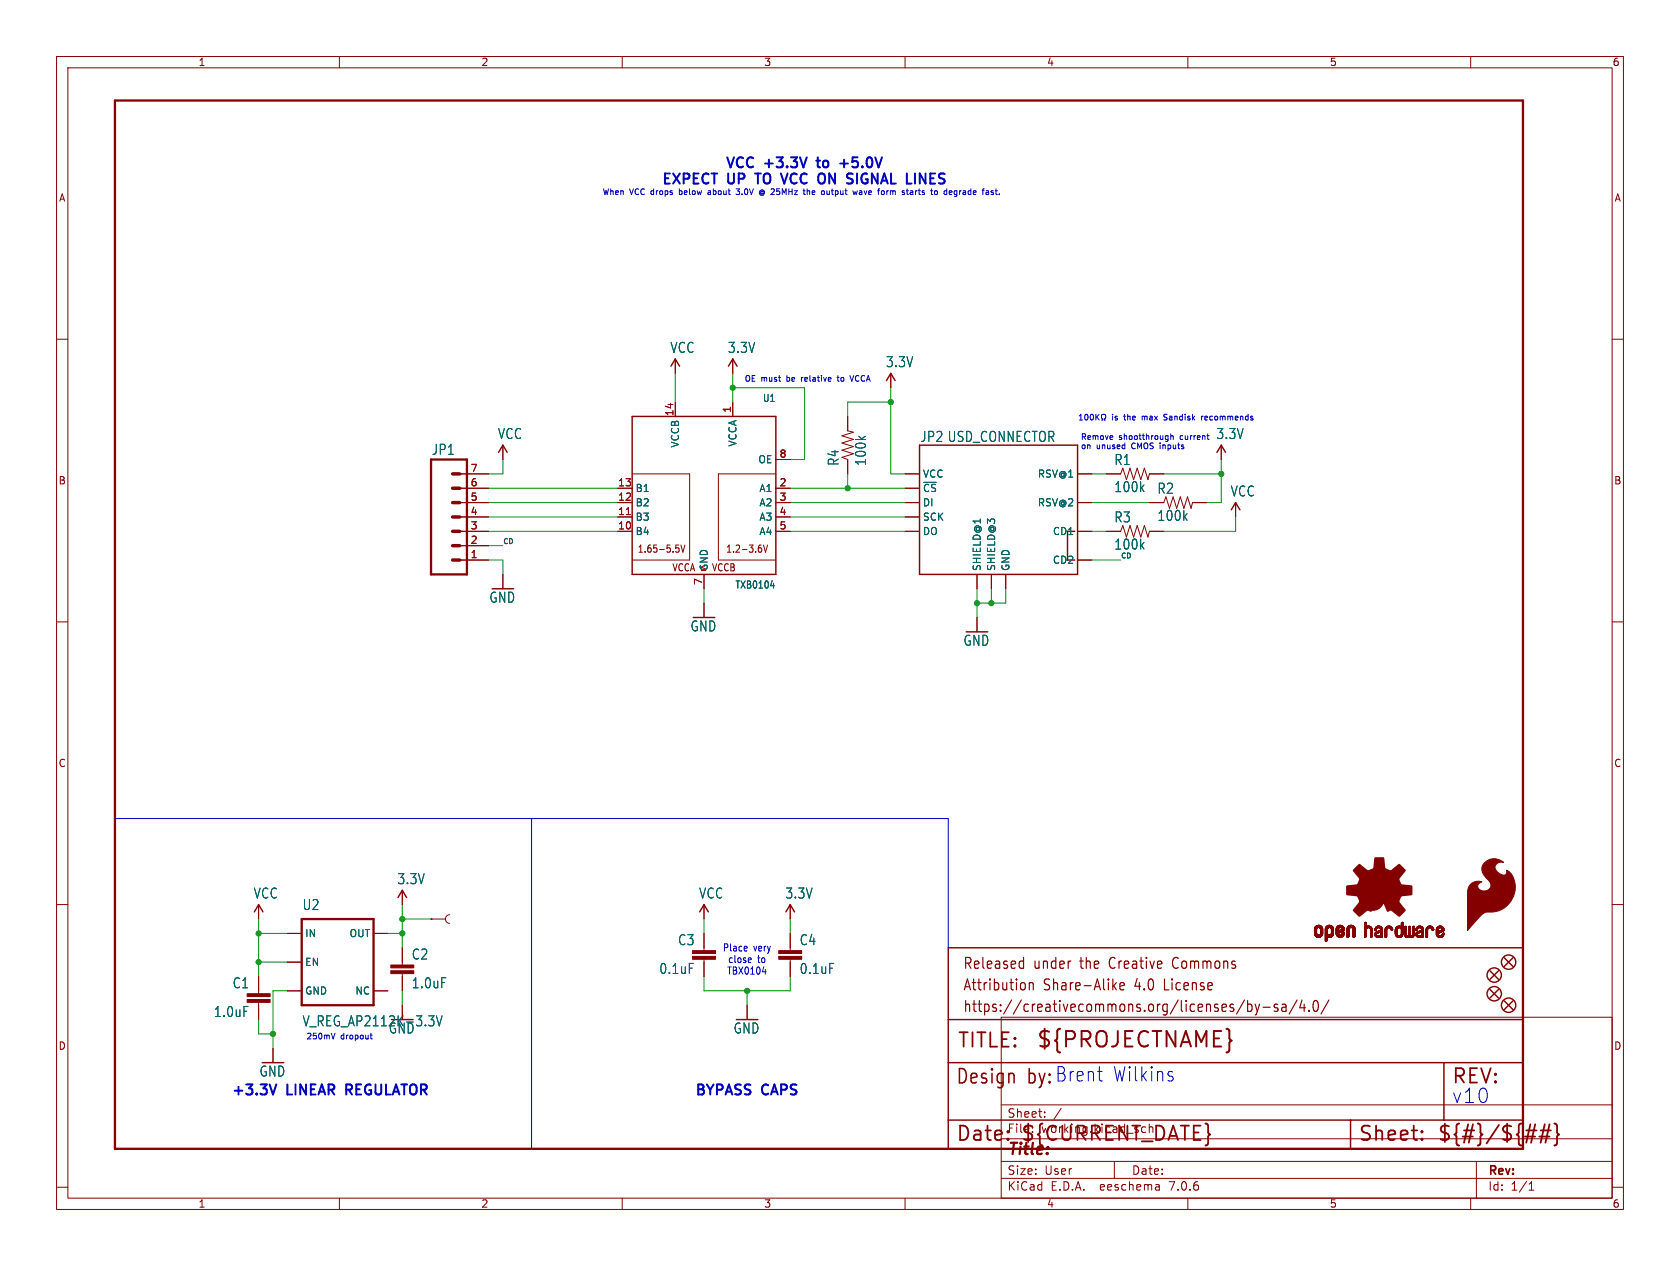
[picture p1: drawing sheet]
<svg xmlns="http://www.w3.org/2000/svg" width="297mm" height="224mm" viewBox="0 0 297 224" stroke-linecap="round" stroke-linejoin="round" font-family="sans-serif">
<defs><g id="words">
<text font-size="3.8" fill="#840000" x="183.1" y="185.7">${PROJECTNAME}</text>
<g font-size="3.5" fill="#840000">
<text x="169.2" y="185.7">TITLE:</text>
<text x="168.9" y="192.1">Design</text>
<text x="256.5" y="192.1">REV:</text>
<text x="168.9" y="202.2">Date:</text>
<text x="180.3" y="202.2">${CURRENT_DATE}</text>
<text x="240" y="202.2">Sheet:</text>
<text x="254" y="202.2">${#}/${##}</text>
</g>
<g font-size="3.5" fill="#0000c2">
<text x="196.6" y="191.5">Wilkins</text>
<text x="181.6" y="192.1">by: Brent</text>
<text x="256.5" y="195.3">v10</text>
</g>
<text font-size="2.8" fill="#840000" x="178" y="204.8">Title:</text>
<g font-size="2.7" fill="#840000">
<text x="170.2" y="171.7">Released</text>
<text x="182.7" y="171.7">under</text>
<text x="191.1" y="171.7">the</text>
<text x="196.5" y="171.7">Creative</text>
<text x="208" y="171.7">Commons</text>
<text x="170.2" y="175.5">Attribution</text>
<text x="170.2" y="179.3">https://creativecommons.org/licenses/by-sa/4.0/</text>
<text x="184.5" y="175.5">Share-Alike</text>
<text x="200.8" y="175.5">4.0</text>
<text x="206.2" y="175.5">License</text>
</g>
<g font-size="2.5" fill="#0000c2">
<text x="116.8" y="33.1">EXPECT</text>
<text x="128" y="30.2">VCC</text>
<text x="128.7" y="33.1">UP</text>
<text x="134.4" y="33.1">TO</text>
<text x="135.2" y="30.2">+3.3V</text>
<text x="139.7" y="33.1">VCC</text>
<text x="145.2" y="30.2">to</text>
<text x="146.8" y="33.1">ON</text>
<text x="149.9" y="30.2">+5.0V</text>
<text x="152.6" y="33.1">SIGNAL</text>
<text x="163.8" y="33.1">LINES</text>
<text x="40.7" y="194.2">+3.3V</text>
<text x="50.7" y="194.2">LINEAR</text>
<text x="61.9" y="194.2">REGULATOR</text>
<text x="122.7" y="194.2">BYPASS</text>
<text x="134.7" y="194.2">CAPS</text>
</g>
<g font-size="2.5" fill="#006464">
<text x="118.4" y="62.6">VCC</text>
<text x="128.6" y="62.6">3.3V</text>
<text x="156.5" y="65.2">3.3V</text>
<text x="87.9" y="77.9">VCC</text>
<text x="214.9" y="77.9">3.3V</text>
<text x="76.3" y="80.7">JP1</text>
<text x="148.5" y="82.5" transform="rotate(-90 148.5 82.5)">R4</text>
<text x="153.3" y="82.5" transform="rotate(-90 153.3 82.5)">100k</text>
<text x="162.6" y="78.4">JP2 USD_CONNECTOR</text>
<text x="196.9" y="82.5">R1</text>
<text x="196.9" y="87.3">100k</text>
<text x="204.5" y="87.5">R2</text>
<text x="217.5" y="88">VCC</text>
<text x="196.9" y="92.6">R3</text>
<text x="204.5" y="92.3">100k</text>
<text x="196.9" y="97.4">100k</text>
<text x="86.4" y="106.8">GND</text>
<text x="122" y="111.9">GND</text>
<text x="170.2" y="114.4">GND</text>
<text x="44.8" y="159.1">VCC</text>
<text x="53.4" y="161.2">U2</text>
<text x="70.2" y="156.6">3.3V</text>
<text x="123.5" y="159.1">VCC</text>
<text x="138.7" y="159.1">3.3V</text>
<text x="119.8" y="167.4">C3</text>
<text x="141.3" y="167.4">C4</text>
<text x="72.7" y="169.9">C2</text>
<text x="116.5" y="172.5">0.1uF</text>
<text x="141.3" y="172.5">0.1uF</text>
<text x="41" y="175">C1</text>
<text x="72.7" y="175">1.0uF</text>
<text x="37.7" y="180.1">1.0uF</text>
<text x="53.4" y="181.8">V_REG_AP2112K-3.3V</text>
<text x="68.6" y="183">GND</text>
<text x="129.6" y="183">GND</text>
<text x="45.8" y="190.6">GND</text>
</g>
<g font-size="2.1" fill="#840000">
<text x="178" y="197.9">Sheet:</text>
<text x="178" y="200.6">File:</text>
<text x="184.1" y="200.6">working.kicad_sch</text>
<text x="178" y="208">Size:</text>
<text x="184.7" y="208">User</text>
<text x="200" y="208">Date:</text>
<text x="263" y="208.2">Rev:</text>
<text x="178" y="210.8">KiCad</text>
<text x="185.7" y="210.8">E.D.A.</text>
<text x="194.6" y="210.8">eeschema</text>
<text x="207" y="210.8">7.0.6</text>
<text x="263" y="210.8">Id:</text>
<text x="267.1" y="210.8">1/1</text>
</g>
<g font-size="1.8" fill="#840000">
<text x="35" y="11.9">1</text>
<text x="85" y="11.9">2</text>
<text x="135" y="11.9">3</text>
<text x="185" y="11.9">4</text>
<text x="235" y="11.9">5</text>
<text x="285" y="11.9">6</text>
<text x="10.3" y="35.9">A</text>
<text x="285.3" y="35.9">A</text>
<text x="10.3" y="85.9">B</text>
<text x="285.3" y="85.9">B</text>
<text x="112.6" y="98">1.65-5.5V</text>
<text x="118.8" y="101.3">VCCA þÿ&quot;dVCCB</text>
<text x="128.3" y="98">1.2-3.6V</text>
<text x="10.3" y="135.9">C</text>
<text x="285.3" y="135.9">C</text>
<text x="10.3" y="185.9">D</text>
<text x="285.3" y="185.9">D</text>
<text x="35" y="213.8">1</text>
<text x="85" y="213.8">2</text>
<text x="135" y="213.8">3</text>
<text x="185" y="213.8">4</text>
<text x="235" y="213.8">5</text>
<text x="285" y="213.8">6</text>
</g>
<g font-size="1.8" fill="#006464">
<text x="134.8" y="71.3">U1</text>
<text x="120.2" y="79.3" transform="rotate(-90 120.2 79.3)">VCCB</text>
<text x="130.4" y="79.1" transform="rotate(-90 130.4 79.1)">VCCA</text>
<text x="134" y="82.1">OE</text>
<text x="112.3" y="89.8">B2</text>
<text x="112.3" y="87.2">B1</text>
<text x="134.2" y="87.2">A1</text>
<text x="134.2" y="89.8">A2</text>
<text x="163.1" y="87.2">~{CS}</text>
<text x="163.1" y="89.8">DI</text>
<text x="163.1" y="84.7">VCC</text>
<text x="183.4" y="84.7">RSV@1</text>
<text x="183.4" y="89.8">RSV@2</text>
<text x="112.3" y="94.8">B4</text>
<text x="112.3" y="92.3">B3</text>
<text x="134.2" y="92.3">A3</text>
<text x="134.2" y="94.8">A4</text>
<text x="163.1" y="94.8">DO</text>
<text x="163.1" y="92.3">SCK</text>
<text x="186" y="94.8">CD1</text>
<text x="125.3" y="101.1" transform="rotate(-90 125.3 101.1)">GND</text>
<text x="173.6" y="101.1" transform="rotate(-90 173.6 101.1)">SHIELD@1</text>
<text x="176.1" y="101.1" transform="rotate(-90 176.1 101.1)">SHIELD@3</text>
<text x="178.7" y="101.1" transform="rotate(-90 178.7 101.1)">GND</text>
<text x="186" y="99.9">CD2</text>
<text x="129.9" y="104.3">TXB0104</text>
<text x="53.8" y="166">IN</text>
<text x="61.7" y="166">OUT</text>
<text x="53.8" y="171">EN</text>
<text x="53.8" y="176.1">GND</text>
<text x="62.7" y="176.1">NC</text>
</g>
<g font-size="1.8" fill="#a90000">
<text x="119.1" y="73.7" transform="rotate(-90 119.1 73.7)">14</text>
<text x="129.3" y="73.1" transform="rotate(-90 129.3 73.1)">1</text>
<text x="83.1" y="83.6">7</text>
<text x="137.7" y="81">8</text>
<text x="83.1" y="88.6">5</text>
<text x="83.1" y="86.1">6</text>
<text x="109.2" y="88.6">12</text>
<text x="109.2" y="86.1">13</text>
<text x="137.7" y="86.1">2</text>
<text x="137.7" y="88.6">3</text>
<text x="83.1" y="93.7">3</text>
<text x="83.1" y="91.2">4</text>
<text x="109.2" y="93.7">10</text>
<text x="109.2" y="91.2">11</text>
<text x="137.7" y="91.2">4</text>
<text x="137.7" y="93.7">5</text>
<text x="83.1" y="98.8">1</text>
<text x="83.1" y="96.3">2</text>
<text x="124.2" y="103.6" transform="rotate(-90 124.2 103.6)">7</text>
</g>
<g font-size="1.8" fill="#0000c2">
<text x="127.7" y="168.4">Place</text>
<text x="128.4" y="172.5">TBX0104</text>
<text x="128.6" y="170.4">close</text>
<text x="133.2" y="168.4">very</text>
<text x="133.9" y="170.4">to</text>
</g>
<g font-size="1.4" fill="#0000c2">
<text x="106.4" y="34.5">When</text>
<text x="111.3" y="34.5">VCC drops</text>
<text x="120.5" y="34.5">below</text>
<text x="125.8" y="34.5">about</text>
<text x="131.1" y="34.5">3.0V</text>
<text x="135.4" y="34.5">@ 25MHz</text>
<text x="143.8" y="34.5">the</text>
<text x="147.2" y="34.5">output</text>
<text x="153" y="34.5">wave</text>
<text x="157.7" y="34.5">form</text>
<text x="162.2" y="34.5">starts</text>
<text x="167.6" y="34.5">to</text>
<text x="170.1" y="34.5">degrade</text>
<text x="131.6" y="67.6">OE must</text>
<text x="139.3" y="67.6">be</text>
<text x="142.1" y="67.6">relative</text>
<text x="148.8" y="67.6">to</text>
<text x="151.3" y="67.6">VCCA</text>
<text x="191" y="77.9">Remove</text>
<text x="196.6" y="74.4">is</text>
<text x="197.8" y="77.9">shootthrough</text>
<text x="202.3" y="74.4">max</text>
<text x="206.5" y="74.4">Sandisk</text>
<text x="208.8" y="77.9">current</text>
<text x="213.3" y="74.4">recommends</text>
<text x="191" y="79.5">on</text>
<text x="193.9" y="79.5">unused</text>
<text x="200.3" y="79.5">CMOS</text>
<text x="205.5" y="79.5">inputs</text>
<text x="54.1" y="183.9">250mV</text>
<text x="60.3" y="183.9">dropout</text>
</g>
<g font-size="1.2" fill="#0f0f0f">
<text x="88.9" y="96.3">CD</text>
<text x="198.1" y="98.8">CD</text>
</g>
</g></defs>
<g fill="none" stroke="#840000" stroke-width=".18">
<path d="M10 10h277v203.9h-277zM12 12h273v199.9h-273zM60 10v2M110 10v2M160 10v2M210 10v2M260 10v2M10 60h2M285 60h2M88.9 78.7v2.6M119.4 63.5v2.5M119.4 71.1v2.6"/>
<path d="M129.5 63.5v2.5M129.5 71.1v2.6M149.9 73.7v2.5l1 .3-2.1 .6 2.1 .6-2.1 .7 2.1 .6-2.1 .6 2.1 .7-2.1 .6 1.1 .4v2.5M157.5 66v2.6M215.9 78.7v2.6M81.3 99.1h5.1M81.3 83.8h5.1M81.3 94h5.1M81.3 91.4h5.1M81.3 88.9h5.1M81.3 86.4h5.1M81.3 96.5h5.1"/>
<path d="M109.2 94h2.6M109.2 91.4h2.6M109.2 88.9h2.6M109.2 86.4h2.6M111.8 83.8h10.1v15.3h-10.1M119.5 96.4h.5M119.6 96.9h.3l.2 .2-.1 .5-.4 .1M120.4 96.4l.3 1.3 .4-1.3M134.4 96.4h.2M134.5 96.9l.2 .2v.3l-.2 .3M135 96.4l.3 1.3 .4-1.3M137.2 83.8h-10.2v15.3h10.2"/>
<path d="M137.2 94h2.5M137.2 91.4h2.5M137.2 88.9h2.5M137.2 86.4h2.5M137.2 81.3h2.5M160 83.8h2.6M160 94h2.6M160 91.4h2.6M160 88.9h2.6M160 86.4h2.6M190.5 99.1h2.5M190.5 83.8h2.5"/>
<path d="M190.5 94h2.5M190.5 88.9h2.5M195.6 83.8h2.5l.4-1 .6 2 .7-2 .6 2 .6-2 .7 2 .6-2 .6 2 .3-1h2.5M195.6 94h2.5l.4-1 .6 2 .7-2 .6 2 .6-2 .7 2 .6-2 .6 2 .3-1h2.5M203.2 88.9h2.5l.4-1 .7 2 .6-2 .6 2 .7-2 .6 2 .6-2 .7 2 .2-1h2.6M218.4 88.9v2.5M10 110h2M88.9 101.6v2.5M124.5 101.6v2.5M124.5 106.7v2.5M172.7 101.6v2.5M172.7 109.2v2.6"/>
<path d="M175.3 101.6v2.5M177.8 101.6v2.5M285 110h2M10 160h2M71.1 157.5v2.5M285 160h2M45.7 160v2.6M45.7 172.7v3.1M45.7 177.3v3M50.8 165.1h2.5M50.8 175.3h2.5M50.8 170.2h2.5"/>
<path d="M66 165.1h2.6M66 175.3h2.6M71.1 167.6v3.1M71.1 172.2v3.1M71.1 177.8v2.5M76.2 162.6h.1M76.2 162.6h2.5M79.5 161.8a.76 .76 0 0 0-.8 .8 .76 .76 0 0 0 .8 .7M124.5 160v2.6M124.5 165.1v3M124.5 169.7v3M132.1 177.8v2.5"/>
<path d="M139.7 160v2.6M139.7 165.1v3M139.7 169.7v3M177 179.9h108v32h-108zM48.3 185.4v2.6M177 195.4h108M184.7 197.5v.1M184.7 196.7v.1M187.6 196l-1.3 2M10 210h2M60 211.9v2M110 211.9v2"/>
<path d="M160 211.9v2M177 208.4h108M177 205.4h108M177 201.4h108M197 205.4v3M204.9 209.6l.1 .9M205 210.4l-.2 .1M205 209.9h-.2M210 211.9v2M260 211.9v2M261 205.4v6.5M270.3 210.5h.9"/>
<path d="M270.3 209.4l.4-.4v1.5M285 210h2"/>
</g>
<g fill="#840000" stroke="#840000" stroke-width=".18">
<path d="M69.1 171.7h4.1v.5h-4.1z"/>
<path d="M69.1 170.7h4.1v.5h-4.1z"/>
<path d="M262.4 152.7a2.45 2.45 0 0 1 3.4-.2 1.05 1.05 0 0 0-1.4 .6 1.05 1.05 0 0 0 .6 1.4 .75 .75 0 0 0 1.4-.2l-.1-.4a3.8 3.8 0 0 1 .9 5.4 4.3 4.3 0 0 1-4.3 2 4.8 4.8 0 0 0-2.3 1.9l-1.2 1.4v-6.4a1.93 1.93 0 0 1 2.6-2.2 .81 .81 0 0 0-.8 .9 .81 .81 0 0 0 1 .7 1.09 1.09 0 0 0 1.3-.6 1.09 1.09 0 0 0-.4-1.4 2.08 2.08 0 0 1-.7-2.9z"/>
<path d="M232.4 165.1h.4z"/>
<path d="M232.4 165l.4 .1z"/>
<path d="M232.4 165h.4z"/>
<path d="M232.4 164.9l.4 .1z"/>
<path d="M232.4 164.9h.4z"/>
<path d="M232.4 164.8l.4 .1z"/>
<path d="M232.4 164.8h.4z"/>
<path d="M232.4 164.7l.4 .1z"/>
<path d="M232.4 164.7h.4z"/>
<path d="M232.4 164.6l.4 .1z"/>
<path d="M232.4 164.6h.4z"/>
<path d="M232.4 164.5l.4 .1z"/>
<path d="M232.4 164.5h.4z"/>
<path d="M232.4 164.4l.4 .1z"/>
<path d="M232.4 164.4h.4z"/>
<path d="M232.4 164.3l.4 .1z"/>
<path d="M232.4 165.2h.4z"/>
<path d="M232.4 165.1l.4 .1z"/>
<path d="M232.4 164.3h.4z"/>
<path d="M232.4 165.3h.5z"/>
<path d="M232.4 165.3h.4z"/>
<path d="M232.4 165.2l.4 .1z"/>
<path d="M232.4 164.2l.4 .1z"/>
<path d="M232.4 164.2h.4z"/>
<path d="M232.4 164.2h.5z"/>
<path d="M232.4 164.1l.5 .1z"/>
<path d="M232.4 164.1h.5z"/>
<path d="M232.4 165.4h.6z"/>
<path d="M232.4 165.3l.5 .1z"/>
<path d="M232.4 164.1h.6z"/>
<path d="M232.5 165.4h.5z"/>
<path d="M232.5 164.1h.5z"/>
<path d="M232.5 165.4h1.3z"/>
<path d="M232.5 165.4h.6z"/>
<path d="M232.5 164l1.2 .1z"/>
<path d="M232.5 165.4h1.2z"/>
<path d="M232.5 164h1.2z"/>
<path d="M232.5 165.5h1.2z"/>
<path d="M232.5 165.4l1.2 .1z"/>
<path d="M232.5 163.9l1.2 .1z"/>
<path d="M232.5 163.9h1.2z"/>
<path d="M232.6 165.5l1.1 .1z"/>
<path d="M232.6 165.6h1.1z"/>
<path d="M232.6 163.9h1.1z"/>
<path d="M232.6 165.6h1z"/>
<path d="M232.6 163.9h1z"/>
<path d="M232.6 163.8l1 .1z"/>
<path d="M232.6 163.8h1z"/>
<path d="M232.7 165.6l.9 .1z"/>
<path d="M232.7 163.8h.9z"/>
<path d="M232.7 165.7h.8z"/>
<path d="M232.7 163.8h.8z"/>
<path d="M232.7 163.7l.8 .1z"/>
<path d="M232.8 163.7h.7z"/>
<path d="M232.8 165.7h.7z"/>
<path d="M232.8 165.7h.6z"/>
<path d="M232.8 163.7h.6z"/>
<path d="M232.8 165.7l.6 .1z"/>
<path d="M232.9 163.7h.4z"/>
<path d="M232.9 165.8h.4z"/>
<path d="M233 163.7h.3z"/>
<path d="M233 165.8h.2z"/>
<path d="M233 163.7h.2z"/>
<path d="M233.2 164.1h.6z"/>
<path d="M233.2 165.4h.6z"/>
<path d="M233.3 165.4h.5z"/>
<path d="M233.3 164.1h.5z"/>
<path d="M233.3 165.3l.5 .1z"/>
<path d="M233.3 165.3h.5z"/>
<path d="M233.3 164.1l.5 .1z"/>
<path d="M233.4 165.3h.4z"/>
<path d="M233.4 164.2h.4z"/>
<path d="M233.4 165.2l.4 .1z"/>
<path d="M233.4 165.2h.4z"/>
<path d="M233.4 164.3h.4z"/>
<path d="M233.4 164.2l.4 .1z"/>
<path d="M233.4 165.1l.4 .1z"/>
<path d="M233.4 165.1h.4z"/>
<path d="M233.4 165l.4 .1z"/>
<path d="M233.4 165h.4z"/>
<path d="M233.4 164.9l.4 .1z"/>
<path d="M233.4 164.9h.4z"/>
<path d="M233.4 164.8l.4 .1z"/>
<path d="M233.4 164.8h.4z"/>
<path d="M233.4 164.7l.4 .1z"/>
<path d="M233.4 164.7h.4z"/>
<path d="M233.4 164.6l.4 .1z"/>
<path d="M233.4 164.6h.4z"/>
<path d="M233.4 164.5l.4 .1z"/>
<path d="M233.4 164.5h.4z"/>
<path d="M233.4 164.4l.4 .1z"/>
<path d="M233.4 164.4h.4z"/>
<path d="M233.4 164.3l.4 .1z"/>
<path d="M234.3 166.4h.2z"/>
<path d="M234.3 166.4h.3z"/>
<path d="M234.3 166.4h.4z"/>
<path d="M234.3 166.3l.4 .1z"/>
<path d="M234.3 166.3h.4z"/>
<path d="M234.3 166.2l.4 .1z"/>
<path d="M234.3 166.2h.4z"/>
<path d="M234.3 166.1l.4 .1z"/>
<path d="M234.3 166.1h.4z"/>
<path d="M234.3 166l.4 .1z"/>
<path d="M234.3 166h.4z"/>
<path d="M234.3 165.9l.4 .1z"/>
<path d="M234.3 165.9h.4z"/>
<path d="M234.3 165.8l.4 .1z"/>
<path d="M234.3 165.8h.4z"/>
<path d="M234.3 165.7l.4 .1z"/>
<path d="M234.3 165.7h1z"/>
<path d="M234.3 165.7h1.1z"/>
<path d="M234.3 165.7h1.2z"/>
<path d="M234.3 165.6l1.2 .1z"/>
<path d="M234.3 165.6h1.2z"/>
<path d="M234.3 165.6h1.3z"/>
<path d="M234.3 165.5l1.3 .1z"/>
<path d="M234.3 165.5h1.3z"/>
<path d="M234.3 165.4l1.3 .1z"/>
<path d="M234.3 165.4h1.4z"/>
<path d="M234.3 165.4h.7z"/>
<path d="M234.3 165.4h.6z"/>
<path d="M234.3 165.3l.6 .1z"/>
<path d="M234.3 165.3h.5z"/>
<path d="M234.3 165.2l.5 .1z"/>
<path d="M234.3 165.2h.4z"/>
<path d="M234.3 165.1l.4 .1z"/>
<path d="M234.3 165.1h.4z"/>
<path d="M234.3 165l.4 .1z"/>
<path d="M234.3 165h.4z"/>
<path d="M234.3 164.9l.4 .1z"/>
<path d="M234.3 164.9h.4z"/>
<path d="M234.3 164.8l.4 .1z"/>
<path d="M234.3 164.8h.4z"/>
<path d="M234.3 164.7l.4 .1z"/>
<path d="M234.3 164.7h.4z"/>
<path d="M234.3 164.6l.4 .1z"/>
<path d="M234.3 164.6h.4z"/>
<path d="M234.3 164.5l.4 .1z"/>
<path d="M234.3 164.5h.4z"/>
<path d="M234.3 164.4l.4 .1z"/>
<path d="M234.3 164.4h.4z"/>
<path d="M234.3 164.3l.4 .1z"/>
<path d="M234.3 164.3h.4z"/>
<path d="M234.3 164.2l.4 .1z"/>
<path d="M234.3 166.5h.2z"/>
<path d="M234.3 166.4l.2 .1z"/>
<path d="M234.3 164.2h.4z"/>
<path d="M234.3 164.2h.5z"/>
<path d="M234.3 166.5h.1z"/>
<path d="M234.3 164.1l.5 .1z"/>
<path d="M234.3 164.1h.5z"/>
<path d="M234.3 164.1h.6z"/>
<path d="M234.4 164.1h.5z"/>
<path d="M234.4 164l1.3 .1z"/>
<path d="M234.4 164h1.3z"/>
<path d="M234.4 164h1.2z"/>
<path d="M234.4 163.9l1.2 .1z"/>
<path d="M234.4 163.9h1.2z"/>
<path d="M234.5 163.9h1.1z"/>
<path d="M234.5 163.9h1z"/>
<path d="M234.5 163.8l1 .1z"/>
<path d="M234.5 163.8h1z"/>
<path d="M234.6 163.8h.9z"/>
<path d="M234.6 163.8h.8z"/>
<path d="M234.7 163.8h.7z"/>
<path d="M234.7 163.7l.7 .1z"/>
<path d="M234.7 163.7h.7z"/>
<path d="M234.7 163.7h.6z"/>
<path d="M234.8 165.7l.5 .1z"/>
<path d="M234.8 163.7h.5z"/>
<path d="M234.8 165.8h.4z"/>
<path d="M234.8 163.7h.4z"/>
<path d="M234.9 165.8h.3z"/>
<path d="M234.9 163.7h.3z"/>
<path d="M234.9 163.7h.2z"/>
<path d="M234.9 165.8h.2z"/>
<path d="M235.1 164.1h.6z"/>
<path d="M235.1 165.4h.6z"/>
<path d="M235.2 165.4h.5z"/>
<path d="M235.2 164.1h.5z"/>
<path d="M235.2 165.3l.5 .1z"/>
<path d="M235.2 165.3h.5z"/>
<path d="M235.3 165.3h.4z"/>
<path d="M235.3 164.1l.4 .1z"/>
<path d="M235.3 164.2h.4z"/>
<path d="M235.3 165.2l.4 .1z"/>
<path d="M235.3 165.2h.4z"/>
<path d="M235.3 165.2h.5z"/>
<path d="M235.3 164.3h.5z"/>
<path d="M235.3 164.2l.4 .1z"/>
<path d="M235.4 165.2h.4z"/>
<path d="M235.4 164.3h.4z"/>
<path d="M235.4 165.1l.4 .1z"/>
<path d="M235.4 165.1h.4z"/>
<path d="M235.4 164.4h.4z"/>
<path d="M235.4 164.3l.4 .1z"/>
<path d="M235.4 165l.4 .1z"/>
<path d="M235.4 165h.4z"/>
<path d="M235.4 164.9l.4 .1z"/>
<path d="M235.4 164.9h.4z"/>
<path d="M235.4 164.8l.4 .1z"/>
<path d="M235.4 164.8h.4z"/>
<path d="M235.4 164.7l.4 .1z"/>
<path d="M235.4 164.7h.4z"/>
<path d="M235.4 164.6l.4 .1z"/>
<path d="M235.4 164.6h.4z"/>
<path d="M235.4 164.5l.4 .1z"/>
<path d="M235.4 164.5h.4z"/>
<path d="M235.4 164.4l.4 .1z"/>
<path d="M236.2 165.2h.4z"/>
<path d="M236.2 165.1l.4 .1z"/>
<path d="M236.2 165.1h.4z"/>
<path d="M236.2 165.1h.5z"/>
<path d="M236.2 165l.5 .1z"/>
<path d="M236.2 165h.5z"/>
<path d="M236.2 165h.6z"/>
<path d="M236.2 165h.7z"/>
<path d="M236.2 164.9l.7 .1z"/>
<path d="M236.2 164.9h.7z"/>
<path d="M236.2 164.9h.8z"/>
<path d="M236.2 164.9h.9z"/>
<path d="M236.2 164.8l.9 .1z"/>
<path d="M236.2 164.8h.9z"/>
<path d="M236.2 164.8h1z"/>
<path d="M236.2 164.8h1.1z"/>
<path d="M236.2 164.7l1.1 .1z"/>
<path d="M236.2 164.7h1.2z"/>
<path d="M236.2 164.7h1.3z"/>
<path d="M236.2 164.6l1.3 .1z"/>
<path d="M236.2 164.6h1.4z"/>
<path d="M236.2 164.6h.4z"/>
<path d="M236.2 164.5l.4 .1z"/>
<path d="M236.2 164.5h.4z"/>
<path d="M236.2 164.4l.4 .1z"/>
<path d="M236.2 164.4h.4z"/>
<path d="M236.2 164.3l.4 .1z"/>
<path d="M236.2 164.3h.4z"/>
<path d="M236.2 164.2l.4 .1z"/>
<path d="M236.2 165.3h.5z"/>
<path d="M236.2 165.2l.4 .1z"/>
<path d="M236.2 164.2h.4z"/>
<path d="M236.2 164.2h.5z"/>
<path d="M236.2 164.1l.5 .1z"/>
<path d="M236.2 164.1h.5z"/>
<path d="M236.3 165.3l.5 .1z"/>
<path d="M236.3 164.1h.4z"/>
<path d="M236.3 164.1h.5z"/>
<path d="M236.3 165.4h.5z"/>
<path d="M236.3 165.4h1.3z"/>
<path d="M236.3 165.4h.6z"/>
<path d="M236.3 164.1h.6z"/>
<path d="M236.3 164l1.3 .1z"/>
<path d="M236.3 164h1.3z"/>
<path d="M236.3 165.5h1.2z"/>
<path d="M236.3 165.4l1.2 .1z"/>
<path d="M236.3 164h1.2z"/>
<path d="M236.4 165.5h1.1z"/>
<path d="M236.4 164h1.1z"/>
<path d="M236.4 163.9l1.1 .1z"/>
<path d="M236.4 165.5l1.1 .1z"/>
<path d="M236.4 163.9h1.1z"/>
<path d="M236.4 165.6h1.1z"/>
<path d="M236.4 165.6h1z"/>
<path d="M236.4 163.9h1z"/>
<path d="M236.5 165.6h.9z"/>
<path d="M236.5 163.8l.9 .1z"/>
<path d="M236.5 163.8h.9z"/>
<path d="M236.5 165.6l.9 .1z"/>
<path d="M236.5 165.7h.9z"/>
<path d="M236.5 165.7h.8z"/>
<path d="M236.5 163.8h.8z"/>
<path d="M236.6 165.7h.7z"/>
<path d="M236.6 163.8h.7z"/>
<path d="M236.6 163.7l.7 .1z"/>
<path d="M236.6 163.7h.7z"/>
<path d="M236.6 163.7h.6z"/>
<path d="M236.6 165.7h.6z"/>
<path d="M236.7 163.7h.5z"/>
<path d="M236.7 165.7l.5 .1z"/>
<path d="M236.7 164.6h.9z"/>
<path d="M236.7 163.7h.4z"/>
<path d="M236.7 165.8h.4z"/>
<path d="M236.8 163.7h.3z"/>
<path d="M236.8 165.8h.3z"/>
<path d="M236.8 164.6h.8z"/>
<path d="M236.8 165.8h.2z"/>
<path d="M236.8 164.5l.8 .1z"/>
<path d="M236.8 163.7h.2z"/>
<path d="M236.8 164.5h.8z"/>
<path d="M236.9 164.5h.7z"/>
<path d="M237 164.5h.6z"/>
<path d="M237 164.1h.6z"/>
<path d="M237 165.4h.6z"/>
<path d="M237.1 165.4h.5z"/>
<path d="M237.1 164.4l.5 .1z"/>
<path d="M237.1 164.4h.5z"/>
<path d="M237.1 164.1h.5z"/>
<path d="M237.1 165.3l.5 .1z"/>
<path d="M237.1 165.3h.5z"/>
<path d="M237.2 165.3h.4z"/>
<path d="M237.2 164.1l.4 .1z"/>
<path d="M237.2 164.4h.4z"/>
<path d="M237.2 164.2h.4z"/>
<path d="M237.2 165.2l.4 .1z"/>
<path d="M237.2 165.2h.4z"/>
<path d="M237.2 164.3l.4 .1z"/>
<path d="M237.2 164.3h.4z"/>
<path d="M237.2 164.2l.4 .1z"/>
<path d="M237.3 165.2h.3z"/>
<path d="M237.3 165.1l.3 .1z"/>
<path d="M237.3 165.1h.3z"/>
<path d="M237.3 165l.3 .1z"/>
<path d="M237.3 165h.3z"/>
<path d="M237.4 165h.2z"/>
<path d="M237.4 164.9l.2 .1z"/>
<path d="M237.4 164.9h.2z"/>
<path d="M237.5 164.9h.1z"/>
<path d="M238.1 165.7h.3z"/>
<path d="M238.1 165.7h.4z"/>
<path d="M238.1 165.6l.4 .1z"/>
<path d="M238.1 165.6h.4z"/>
<path d="M238.1 165.5l.4 .1z"/>
<path d="M238.1 165.5h.4z"/>
<path d="M238.1 165.4l.4 .1z"/>
<path d="M238.1 165.4h.4z"/>
<path d="M238.1 165.3l.4 .1z"/>
<path d="M238.1 165.3h.4z"/>
<path d="M238.1 165.2l.4 .1z"/>
<path d="M238.1 165.2h.4z"/>
<path d="M238.1 165.1l.4 .1z"/>
<path d="M238.1 165.1h.4z"/>
<path d="M238.1 165l.4 .1z"/>
<path d="M238.1 165h.4z"/>
<path d="M238.1 164.9l.4 .1z"/>
<path d="M238.1 164.9h.4z"/>
<path d="M238.1 164.8l.4 .1z"/>
<path d="M238.1 164.8h.4z"/>
<path d="M238.1 164.7l.4 .1z"/>
<path d="M238.1 164.7h.4z"/>
<path d="M238.1 164.6l.4 .1z"/>
<path d="M238.1 164.6h.4z"/>
<path d="M238.1 164.5l.4 .1z"/>
<path d="M238.1 164.5h.4z"/>
<path d="M238.1 164.4l.4 .1z"/>
<path d="M238.1 164.4h.4z"/>
<path d="M238.1 164.3l.4 .1z"/>
<path d="M238.1 164.3h.4z"/>
<path d="M238.1 165.7h.2z"/>
<path d="M238.1 164.2l.5 .1z"/>
<path d="M238.1 165.7l.2 .1z"/>
<path d="M238.1 164.2h.5z"/>
<path d="M238.2 164.2h.4z"/>
<path d="M238.2 164.1l.4 .1z"/>
<path d="M238.2 164.1h.4z"/>
<path d="M238.2 164.1h.5z"/>
<path d="M238.2 164.1h.6z"/>
<path d="M238.2 164l1.3 .1z"/>
<path d="M238.2 164h1.3z"/>
<path d="M238.2 164h1.2z"/>
<path d="M238.3 164h1.1z"/>
<path d="M238.3 163.9l1.1 .1z"/>
<path d="M238.3 163.9h1.1z"/>
<path d="M238.3 163.8l1.1 .1z"/>
<path d="M238.4 163.8h.9z"/>
<path d="M238.4 163.8h.8z"/>
<path d="M238.5 163.8h.7z"/>
<path d="M238.5 163.7l.7 .1z"/>
<path d="M238.5 163.7h.7z"/>
<path d="M238.5 163.7h.6z"/>
<path d="M238.6 163.7h.5z"/>
<path d="M238.7 163.7h.3z"/>
<path d="M238.8 163.7h.2z"/>
<path d="M238.9 164.1h.6z"/>
<path d="M239 164.1h.5z"/>
<path d="M239.1 164.1h.4z"/>
<path d="M239.1 164.1l.4 .1z"/>
<path d="M239.1 164.2h.4z"/>
<path d="M239.1 164.2h.5z"/>
<path d="M239.2 164.2l.4 .1z"/>
<path d="M239.2 164.3h.4z"/>
<path d="M239.2 165.7h.3z"/>
<path d="M239.2 165.7h.4z"/>
<path d="M239.2 165.6l.4 .1z"/>
<path d="M239.2 165.6h.4z"/>
<path d="M239.2 165.5l.4 .1z"/>
<path d="M239.2 165.5h.4z"/>
<path d="M239.2 165.4l.4 .1z"/>
<path d="M239.2 165.4h.4z"/>
<path d="M239.2 165.3l.4 .1z"/>
<path d="M239.2 165.3h.4z"/>
<path d="M239.2 165.2l.4 .1z"/>
<path d="M239.2 165.2h.4z"/>
<path d="M239.2 165.1l.4 .1z"/>
<path d="M239.2 165.1h.4z"/>
<path d="M239.2 165l.4 .1z"/>
<path d="M239.2 165h.4z"/>
<path d="M239.2 164.9l.4 .1z"/>
<path d="M239.2 164.9h.4z"/>
<path d="M239.2 164.8l.4 .1z"/>
<path d="M239.2 164.8h.4z"/>
<path d="M239.2 164.7l.4 .1z"/>
<path d="M239.2 164.7h.4z"/>
<path d="M239.2 164.6l.4 .1z"/>
<path d="M239.2 164.6h.4z"/>
<path d="M239.2 164.5l.4 .1z"/>
<path d="M239.2 164.5h.4z"/>
<path d="M239.2 164.4l.4 .1z"/>
<path d="M239.2 164.4h.4z"/>
<path d="M239.2 164.3l.4 .1z"/>
<path d="M239.2 165.7h.2z"/>
<path d="M239.2 165.7l.2 .1z"/>
<path d="M239.2 165.8h.1z"/>
<path d="M241.2 165.8h.2z"/>
<path d="M241.2 165.7l.2 .1z"/>
<path d="M241.2 163.3h.3z"/>
<path d="M241.2 165.8h.1z"/>
<path d="M241.2 165.7h.3z"/>
<path d="M241.2 165.6l.3 .1z"/>
<path d="M241.2 165.6h.3z"/>
<path d="M241.2 165.5l.3 .1z"/>
<path d="M241.2 165.5h.3z"/>
<path d="M241.2 165.4l.3 .1z"/>
<path d="M241.2 165.4h.3z"/>
<path d="M241.2 165.3l.3 .1z"/>
<path d="M241.2 165.3h.3z"/>
<path d="M241.2 165.2l.3 .1z"/>
<path d="M241.2 165.2h.3z"/>
<path d="M241.2 165.1l.3 .1z"/>
<path d="M241.2 165.1h.3z"/>
<path d="M241.2 165l.3 .1z"/>
<path d="M241.2 165h.3z"/>
<path d="M241.2 164.9l.3 .1z"/>
<path d="M241.2 164.9h.3z"/>
<path d="M241.2 164.8l.3 .1z"/>
<path d="M241.2 164.8h.3z"/>
<path d="M241.2 164.7l.3 .1z"/>
<path d="M241.2 164.7h.3z"/>
<path d="M241.2 164.6l.3 .1z"/>
<path d="M241.2 164.6h.3z"/>
<path d="M241.2 164.5l.3 .1z"/>
<path d="M241.2 164.5h.3z"/>
<path d="M241.2 164.4l.3 .1z"/>
<path d="M241.2 164.4h.3z"/>
<path d="M241.2 164.3l.3 .1z"/>
<path d="M241.2 164.3h.3z"/>
<path d="M241.2 164.3h.4z"/>
<path d="M241.2 164.2l.4 .1z"/>
<path d="M241.2 164.2h.4z"/>
<path d="M241.2 164.2h.5z"/>
<path d="M241.2 164.1l.5 .1z"/>
<path d="M241.2 164.1h.5z"/>
<path d="M241.2 164.1h.6z"/>
<path d="M241.2 164.1h.7z"/>
<path d="M241.2 164.1h1.3z"/>
<path d="M241.2 164.1h1.2z"/>
<path d="M241.2 164l1.2 .1z"/>
<path d="M241.2 164h1.2z"/>
<path d="M241.2 164h1.1z"/>
<path d="M241.2 163.9l1.1 .1z"/>
<path d="M241.2 163.9h1.1z"/>
<path d="M241.2 163.9h1z"/>
<path d="M241.2 163.9h.3z"/>
<path d="M241.2 163.8l.3 .1z"/>
<path d="M241.2 163.8h.3z"/>
<path d="M241.2 163.7l.3 .1z"/>
<path d="M241.2 163.7h.3z"/>
<path d="M241.2 163.6l.3 .1z"/>
<path d="M241.2 163.6h.3z"/>
<path d="M241.2 163.5l.3 .1z"/>
<path d="M241.2 163.5h.3z"/>
<path d="M241.2 163.4l.3 .1z"/>
<path d="M241.2 163.4h.3z"/>
<path d="M241.2 163.3l.3 .1z"/>
<path d="M241.2 163.2l.3 .1z"/>
<path d="M241.3 163.2h.2z"/>
<path d="M241.4 163.1l.1 .1z"/>
<path d="M241.6 163.9h.6z"/>
<path d="M241.6 163.8l.6 .1z"/>
<path d="M241.7 163.8h.5z"/>
<path d="M241.7 163.8h.4z"/>
<path d="M241.9 163.8h.1z"/>
<path d="M242 164.1h.5z"/>
<path d="M242.1 164.1h.4z"/>
<path d="M242.1 164.1l.4 .1z"/>
<path d="M242.1 164.2h.4z"/>
<path d="M242.2 164.2h.3z"/>
<path d="M242.2 164.2h.4z"/>
<path d="M242.2 164.3h.4z"/>
<path d="M242.2 164.2l.4 .1z"/>
<path d="M242.3 164.3h.3z"/>
<path d="M242.3 164.4h.3z"/>
<path d="M242.3 164.3l.3 .1z"/>
<path d="M242.3 164.5h.3z"/>
<path d="M242.3 164.4l.3 .1z"/>
<path d="M242.3 165.8h.1z"/>
<path d="M242.3 165.8h.2z"/>
<path d="M242.3 165.7l.2 .1z"/>
<path d="M242.3 165.7h.2z"/>
<path d="M242.3 165.7h.3z"/>
<path d="M242.3 165.6l.3 .1z"/>
<path d="M242.3 165.6h.3z"/>
<path d="M242.3 165.5l.3 .1z"/>
<path d="M242.3 165.5h.3z"/>
<path d="M242.3 165.4l.3 .1z"/>
<path d="M242.3 165.4h.3z"/>
<path d="M242.3 165.3l.3 .1z"/>
<path d="M242.3 165.3h.3z"/>
<path d="M242.3 165.2l.3 .1z"/>
<path d="M242.3 165.2h.3z"/>
<path d="M242.3 165.1l.3 .1z"/>
<path d="M242.3 165.1h.3z"/>
<path d="M242.3 165l.3 .1z"/>
<path d="M242.3 165h.3z"/>
<path d="M242.3 164.9l.3 .1z"/>
<path d="M242.3 164.9h.3z"/>
<path d="M242.3 164.8l.3 .1z"/>
<path d="M242.3 164.8h.3z"/>
<path d="M242.3 164.7l.3 .1z"/>
<path d="M242.3 164.7h.3z"/>
<path d="M242.3 164.6l.3 .1z"/>
<path d="M242.3 164.6h.3z"/>
<path d="M242.3 164.5l.3 .1z"/>
<path d="M243 165.4h.4z"/>
<path d="M243 165.3l.4 .1z"/>
<path d="M243 165.3h.4z"/>
<path d="M243 165.3h.3z"/>
<path d="M243 165.2l.3 .1z"/>
<path d="M243 165.2h.3z"/>
<path d="M243 165.2h.4z"/>
<path d="M243 164.6h.2z"/>
<path d="M243 164.5l.2 .1z"/>
<path d="M243 164.5h.3z"/>
<path d="M243 164.4l.3 .1z"/>
<path d="M243 164.4h.3z"/>
<path d="M243.1 165.4h.3z"/>
<path d="M243.1 165.2h.3z"/>
<path d="M243.1 165.1l.3 .1z"/>
<path d="M243.1 165.1h.3z"/>
<path d="M243.1 164.6h.1z"/>
<path d="M243.1 164.4h.2z"/>
<path d="M243.1 165.5h.3z"/>
<path d="M243.1 165.4l.3 .1z"/>
<path d="M243.1 165.1h.4z"/>
<path d="M243.1 164.4h.3z"/>
<path d="M243.1 164.3l.3 .1z"/>
<path d="M243.1 164.3h.3z"/>
<path d="M243.1 165.5h.4z"/>
<path d="M243.1 165l.5 .1z"/>
<path d="M243.1 165h.5z"/>
<path d="M243.1 164.2l.3 .1z"/>
<path d="M243.1 164.2h.3z"/>
<path d="M243.1 165.5l.8 .1z"/>
<path d="M243.1 165.5h.5z"/>
<path d="M243.1 164.2h.4z"/>
<path d="M243.1 165.6h.8z"/>
<path d="M243.1 165h.6z"/>
<path d="M243.1 164.1l.4 .1z"/>
<path d="M243.2 165.6h.7z"/>
<path d="M243.2 165h.6z"/>
<path d="M243.2 164.9l.6 .1z"/>
<path d="M243.2 164.1h.3z"/>
<path d="M243.2 164.1h.4z"/>
<path d="M243.2 164.9h.6z"/>
<path d="M243.2 164.1h.5z"/>
<path d="M243.2 165.6l.7 .1z"/>
<path d="M243.2 164.1h1.1z"/>
<path d="M243.2 165.7h.7z"/>
<path d="M243.2 164.9h.7z"/>
<path d="M243.2 164l1.1 .1z"/>
<path d="M243.2 164h1z"/>
<path d="M243.2 164.9h.8z"/>
<path d="M243.3 165.7h.6z"/>
<path d="M243.3 164.9h.7z"/>
<path d="M243.3 164h.9z"/>
<path d="M243.3 164.8l.7 .1z"/>
<path d="M243.3 163.9l.9 .1z"/>
<path d="M243.3 164.8h1.1z"/>
<path d="M243.3 163.9h.8z"/>
<path d="M243.3 165.7l.6 .1z"/>
<path d="M243.4 163.9h.7z"/>
<path d="M243.4 164.8h1z"/>
<path d="M243.4 165.8h.5z"/>
<path d="M243.4 163.9h.6z"/>
<path d="M243.5 165.8h.4z"/>
<path d="M243.5 164.8h.9z"/>
<path d="M243.5 163.8l.5 .1z"/>
<path d="M243.5 163.8h.5z"/>
<path d="M243.5 164.7l.9 .1z"/>
<path d="M243.5 163.8h.4z"/>
<path d="M243.6 164.7h.8z"/>
<path d="M243.7 165.5h.2z"/>
<path d="M243.7 164.7h.7z"/>
<path d="M243.7 163.8h.1z"/>
<path d="M243.7 164.6l.7 .1z"/>
<path d="M243.8 164.1h.5z"/>
<path d="M243.8 164.6h.6z"/>
<path d="M243.9 164.6h.5z"/>
<path d="M243.9 164.1h.4z"/>
<path d="M243.9 164.1l.4 .1z"/>
<path d="M243.9 164.2h.4z"/>
<path d="M244 164.2h.3z"/>
<path d="M244 164.6h.4z"/>
<path d="M244 164.2h.4z"/>
<path d="M244 164.5l.4 .1z"/>
<path d="M244 164.5h.4z"/>
<path d="M244 164.2l.4 .1z"/>
<path d="M244 164.3h.4z"/>
<path d="M244.1 164.8l.3 .1z"/>
<path d="M244.1 164.5h.3z"/>
<path d="M244.1 164.3h.3z"/>
<path d="M244.1 164.9h.3z"/>
<path d="M244.1 164.4h.3z"/>
<path d="M244.1 164.3l.3 .1z"/>
<path d="M244.1 165.8h.2z"/>
<path d="M244.1 165.7l.2 .1z"/>
<path d="M244.1 165.7h.3z"/>
<path d="M244.1 165.6l.3 .1z"/>
<path d="M244.1 165.6h.3z"/>
<path d="M244.1 165.5l.3 .1z"/>
<path d="M244.1 165.5h.3z"/>
<path d="M244.1 165.4l.3 .1z"/>
<path d="M244.1 165.4h.3z"/>
<path d="M244.1 165.3l.3 .1z"/>
<path d="M244.1 165.3h.3z"/>
<path d="M244.1 165.2l.3 .1z"/>
<path d="M244.1 165.2h.3z"/>
<path d="M244.1 165.1l.3 .1z"/>
<path d="M244.1 165.1h.3z"/>
<path d="M244.1 165l.3 .1z"/>
<path d="M244.1 165h.3z"/>
<path d="M244.1 164.9l.3 .1z"/>
<path d="M244.1 164.4l.3 .1z"/>
<path d="M244.1 165.8h.1z"/>
<path d="M244.9 165.8h.1z"/>
<path d="M244.9 165.7l.1 .1z"/>
<path d="M244.9 165.7h.2z"/>
<path d="M244.9 165.6l.3 .1z"/>
<path d="M244.9 165.6h.3z"/>
<path d="M244.9 165.5l.3 .1z"/>
<path d="M244.9 165.5h.3z"/>
<path d="M244.9 165.4l.3 .1z"/>
<path d="M244.9 165.4h.3z"/>
<path d="M244.9 165.3l.3 .1z"/>
<path d="M244.9 165.3h.3z"/>
<path d="M244.9 165.2l.3 .1z"/>
<path d="M244.9 165.2h.3z"/>
<path d="M244.9 165.1l.3 .1z"/>
<path d="M244.9 165.1h.3z"/>
<path d="M244.9 165l.3 .1z"/>
<path d="M244.9 165h.3z"/>
<path d="M244.9 164.9l.3 .1z"/>
<path d="M244.9 164.9h.3z"/>
<path d="M244.9 164.8l.3 .1z"/>
<path d="M244.9 164.8h.3z"/>
<path d="M244.9 164.7l.3 .1z"/>
<path d="M244.9 164.7h.3z"/>
<path d="M244.9 164.6l.3 .1z"/>
<path d="M244.9 164.6h.3z"/>
<path d="M244.9 164.5l.3 .1z"/>
<path d="M244.9 164.5h.3z"/>
<path d="M244.9 164.4l.3 .1z"/>
<path d="M244.9 164.4h.3z"/>
<path d="M244.9 164.3l.3 .1z"/>
<path d="M244.9 164.3h.3z"/>
<path d="M244.9 164.2l.3 .1z"/>
<path d="M244.9 164.2h.3z"/>
<path d="M244.9 164.2h.4z"/>
<path d="M244.9 164.1l.4 .1z"/>
<path d="M245 164.1h.4z"/>
<path d="M245 164.1h.5z"/>
<path d="M245 164.1h1.1z"/>
<path d="M245 164l1.1 .1z"/>
<path d="M245 164h1.1z"/>
<path d="M245 164h1z"/>
<path d="M245.1 164h.9z"/>
<path d="M245.1 163.9l.9 .1z"/>
<path d="M245.1 163.9h.9z"/>
<path d="M245.1 163.9h.8z"/>
<path d="M245.2 163.9h.7z"/>
<path d="M245.3 163.9h.5z"/>
<path d="M245.3 163.8l.5 .1z"/>
<path d="M245.3 163.8h.5z"/>
<path d="M245.4 163.8h.3z"/>
<path d="M245.5 163.8h.1z"/>
<path d="M245.6 164.1h.5z"/>
<path d="M245.7 164.1h.4z"/>
<path d="M245.8 164.1l.3 .1z"/>
<path d="M245.8 164.2h.3z"/>
<path d="M245.8 164.2h.4z"/>
<path d="M245.9 164.2l.3 .1z"/>
<path d="M245.9 164.2h.3z"/>
<path d="M245.9 164.3h.3z"/>
<path d="M245.9 164.3l.3 .1z"/>
<path d="M245.9 164.4h.3z"/>
<path d="M245.9 164.5h.3z"/>
<path d="M245.9 164.4l.3 .1z"/>
<path d="M246 164.5h.1z"/>
<path d="M246 164.5h.2z"/>
<path d="M246 164.5l.1 .1z"/>
<path d="M246.7 165.1h.3z"/>
<path d="M246.7 165l.3 .1z"/>
<path d="M246.7 165h.3z"/>
<path d="M246.7 164.9l.3 .1z"/>
<path d="M246.7 164.9h.3z"/>
<path d="M246.7 164.8l.3 .1z"/>
<path d="M246.7 164.8h.3z"/>
<path d="M246.7 164.7l.3 .1z"/>
<path d="M246.7 164.7h.3z"/>
<path d="M246.7 164.6l.3 .1z"/>
<path d="M246.7 164.6h.3z"/>
<path d="M246.7 164.5l.3 .1z"/>
<path d="M246.7 164.5h.3z"/>
<path d="M246.7 165.2h.3z"/>
<path d="M246.7 165.1l.3 .1z"/>
<path d="M246.7 164.4l.3 .1z"/>
<path d="M246.7 164.4h.3z"/>
<path d="M246.7 165.2l.3 .1z"/>
<path d="M246.7 165.3h.3z"/>
<path d="M246.7 164.3l.3 .1z"/>
<path d="M246.7 164.3h.3z"/>
<path d="M246.7 165.4h.3z"/>
<path d="M246.7 165.3l.3 .1z"/>
<path d="M246.7 165.4h.4z"/>
<path d="M246.7 164.2l.3 .1z"/>
<path d="M246.7 164.2h.3z"/>
<path d="M246.7 164.2h.4z"/>
<path d="M246.7 165.4l.4 .1z"/>
<path d="M246.7 165.5h.4z"/>
<path d="M246.8 165.5h.4z"/>
<path d="M246.8 164.1l.3 .1z"/>
<path d="M246.8 164.1h.4z"/>
<path d="M246.8 165.5h.5z"/>
<path d="M246.8 165.5l1.1 .1z"/>
<path d="M246.8 164.1h.5z"/>
<path d="M246.8 165.6h1.1z"/>
<path d="M246.8 164.1h1.2z"/>
<path d="M246.8 164l1.2 .1z"/>
<path d="M246.8 164h1.2z"/>
<path d="M246.9 165.6h.9z"/>
<path d="M246.9 164h1.1z"/>
<path d="M246.9 165.6l.9 .1z"/>
<path d="M246.9 165.7h.9z"/>
<path d="M246.9 163.9l1.1 .1z"/>
<path d="M246.9 163.9h1.1z"/>
<path d="M247 165.7h.8z"/>
<path d="M247 163.9h1z"/>
<path d="M247 165.7h.7z"/>
<path d="M247 165.7l.7 .1z"/>
<path d="M247 163.9h.7z"/>
<path d="M247.1 165.8h.6z"/>
<path d="M247.1 165.8h.5z"/>
<path d="M247.1 163.9h.5z"/>
<path d="M247.1 163.8l.5 .1z"/>
<path d="M247.1 163.8h.5z"/>
<path d="M247.2 163.8h.3z"/>
<path d="M247.3 163.8h.1z"/>
<path d="M247.4 164.1h.6z"/>
<path d="M247.4 165.5h.5z"/>
<path d="M247.5 165.5h.4z"/>
<path d="M247.5 164.1h.5z"/>
<path d="M247.6 165.5h.4z"/>
<path d="M247.6 164.1l.4 .1z"/>
<path d="M247.6 165.4l.4 .1z"/>
<path d="M247.6 164.2h.4z"/>
<path d="M247.6 165.4h.4z"/>
<path d="M247.7 165.4h.3z"/>
<path d="M247.7 164.2l.3 .1z"/>
<path d="M247.7 164.2h.3z"/>
<path d="M247.7 164.3h.3z"/>
<path d="M247.7 165.3l.3 .1z"/>
<path d="M247.7 165.3h.3z"/>
<path d="M247.7 163.9h.3z"/>
<path d="M247.7 163.8l.3 .1z"/>
<path d="M247.7 165.2l.3 .1z"/>
<path d="M247.7 165.2h.3z"/>
<path d="M247.7 165.1h.3z"/>
<path d="M247.7 165l.3 .1z"/>
<path d="M247.7 165h.3z"/>
<path d="M247.7 164.9l.3 .1z"/>
<path d="M247.7 164.9h.3z"/>
<path d="M247.7 164.8h.3z"/>
<path d="M247.7 164.7l.3 .1z"/>
<path d="M247.7 164.7h.3z"/>
<path d="M247.7 164.6h.3z"/>
<path d="M247.7 164.5h.3z"/>
<path d="M247.7 164.4l.3 .1z"/>
<path d="M247.7 164.4h.3z"/>
<path d="M247.7 164.3l.3 .1z"/>
<path d="M247.7 163.8h.3z"/>
<path d="M247.7 163.7l.3 .1z"/>
<path d="M247.7 163.7h.3z"/>
<path d="M247.7 163.6l.3 .1z"/>
<path d="M247.7 163.6h.3z"/>
<path d="M247.7 163.5h.3z"/>
<path d="M247.7 163.4h.3z"/>
<path d="M247.7 163.3h.3z"/>
<path d="M247.7 165.1l.3 .1z"/>
<path d="M247.7 164.8l.3 .1z"/>
<path d="M247.7 164.6l.3 .1z"/>
<path d="M247.7 164.5l.3 .1z"/>
<path d="M247.7 163.5l.3 .1z"/>
<path d="M247.7 163.4l.3 .1z"/>
<path d="M247.7 163.3l.3 .1z"/>
<path d="M247.7 163.2l.3 .1z"/>
<path d="M247.7 163.2h.3z"/>
<path d="M247.8 163.2h.2z"/>
<path d="M247.9 163.2h.1z"/>
<path d="M247.9 163.1l.1 .1z"/>
<path d="M248.3 165.3h.3z"/>
<path d="M248.3 165.2l.3 .1z"/>
<path d="M248.3 165.2h.3z"/>
<path d="M248.3 165.1l.3 .1z"/>
<path d="M248.3 165.1h.3z"/>
<path d="M248.3 165l.3 .1z"/>
<path d="M248.3 165h.3z"/>
<path d="M248.3 164.9l.3 .1z"/>
<path d="M248.3 164.9h.3z"/>
<path d="M248.3 164.8l.3 .1z"/>
<path d="M248.3 164.8h.3z"/>
<path d="M248.3 164.7l.3 .1z"/>
<path d="M248.3 164.7h.3z"/>
<path d="M248.3 164.6l.3 .1z"/>
<path d="M248.3 164.6h.3z"/>
<path d="M248.3 164.5l.3 .1z"/>
<path d="M248.3 164.5h.3z"/>
<path d="M248.3 164.4l.3 .1z"/>
<path d="M248.3 164.4h.3z"/>
<path d="M248.3 164.3l.3 .1z"/>
<path d="M248.3 164.3h.3z"/>
<path d="M248.3 164.2l.3 .1z"/>
<path d="M248.3 164.2h.3z"/>
<path d="M248.3 164.1l.3 .1z"/>
<path d="M248.3 164.1h.3z"/>
<path d="M248.3 164l.3 .1z"/>
<path d="M248.3 164h.3z"/>
<path d="M248.3 165.5h.4z"/>
<path d="M248.3 165.4l.4 .1z"/>
<path d="M248.3 165.4h.3z"/>
<path d="M248.3 165.3l.3 .1z"/>
<path d="M248.3 163.9l.3 .1z"/>
<path d="M248.3 163.9h.3z"/>
<path d="M248.4 165.5h1.6z"/>
<path d="M248.4 165.5h.3z"/>
<path d="M248.4 163.9h.2z"/>
<path d="M248.4 165.6h1.6z"/>
<path d="M248.4 165.5l1.6 .1z"/>
<path d="M248.4 165.6h1.5z"/>
<path d="M248.4 165.6l1.5 .1z"/>
<path d="M248.4 165.7h1.5z"/>
<path d="M248.5 165.7h1.4z"/>
<path d="M248.5 163.9h.1z"/>
<path d="M248.5 165.7h1.3z"/>
<path d="M248.5 163.8l.1 .1z"/>
<path d="M248.5 163.8h.1z"/>
<path d="M248.5 165.7h.6z"/>
<path d="M248.5 165.7l.6 .1z"/>
<path d="M248.6 165.8h.5z"/>
<path d="M248.6 165.8h.4z"/>
<path d="M248.9 165.5h.6z"/>
<path d="M248.9 165.5h.5z"/>
<path d="M249 165.5h.4z"/>
<path d="M249 165.4l.4 .1z"/>
<path d="M249 165.4h.3z"/>
<path d="M249 165.3l.3 .1z"/>
<path d="M249 165.3h.3z"/>
<path d="M249 165.2h.3z"/>
<path d="M249 165.1l.3 .1z"/>
<path d="M249 165.1h.3z"/>
<path d="M249 165h.3z"/>
<path d="M249 164.9l.3 .1z"/>
<path d="M249 164.9h.3z"/>
<path d="M249 165.2l.3 .1z"/>
<path d="M249 165l.3 .1z"/>
<path d="M249 164.8l.3 .1z"/>
<path d="M249 164.8h.3z"/>
<path d="M249 164.7l.3 .1z"/>
<path d="M249 164.7h.3z"/>
<path d="M249 164.6l.3 .1z"/>
<path d="M249 164.6h.3z"/>
<path d="M249 164.5l.3 .1z"/>
<path d="M249 164.5h.3z"/>
<path d="M249 164.4l.3 .1z"/>
<path d="M249 164.4h.3z"/>
<path d="M249 164.3l.3 .1z"/>
<path d="M249 164.3h.3z"/>
<path d="M249 164.2l.3 .1z"/>
<path d="M249 164.2h.3z"/>
<path d="M249 164.1l.3 .1z"/>
<path d="M249 164.1h.3z"/>
<path d="M249 164l.3 .1z"/>
<path d="M249 164h.3z"/>
<path d="M249 163.9l.3 .1z"/>
<path d="M249 163.9h.3z"/>
<path d="M249.1 163.9h.2z"/>
<path d="M249.2 165.7h.6z"/>
<path d="M249.2 163.9h.1z"/>
<path d="M249.2 163.8l.1 .1z"/>
<path d="M249.2 163.8h.1z"/>
<path d="M249.2 165.7l.6 .1z"/>
<path d="M249.3 165.8h.5z"/>
<path d="M249.3 165.8h.4z"/>
<path d="M249.6 165.5h.4z"/>
<path d="M249.7 165.5h.3z"/>
<path d="M249.7 165.4l.3 .1z"/>
<path d="M249.7 165.4h.3z"/>
<path d="M249.7 165.3l.3 .1z"/>
<path d="M249.7 165.3h.3z"/>
<path d="M249.7 165.2l.3 .1z"/>
<path d="M249.7 165.2h.3z"/>
<path d="M249.7 165.1l.3 .1z"/>
<path d="M249.7 165.1h.3z"/>
<path d="M249.7 165l.3 .1z"/>
<path d="M249.7 165h.3z"/>
<path d="M249.7 164.9l.3 .1z"/>
<path d="M249.7 164.9h.3z"/>
<path d="M249.7 164.8l.3 .1z"/>
<path d="M249.7 164.8h.3z"/>
<path d="M249.7 164.7l.3 .1z"/>
<path d="M249.7 164.7h.3z"/>
<path d="M249.7 164.6l.3 .1z"/>
<path d="M249.7 164.6h.3z"/>
<path d="M249.7 164.5l.3 .1z"/>
<path d="M249.7 164.5h.3z"/>
<path d="M249.7 164.4l.3 .1z"/>
<path d="M249.7 164.4h.3z"/>
<path d="M249.7 164.3l.3 .1z"/>
<path d="M249.7 164.3h.3z"/>
<path d="M249.7 164.2l.3 .1z"/>
<path d="M249.7 164.2h.3z"/>
<path d="M249.7 164.1l.3 .1z"/>
<path d="M249.7 164.1h.3z"/>
<path d="M249.7 164l.3 .1z"/>
<path d="M249.7 164h.3z"/>
<path d="M249.7 163.9l.3 .1z"/>
<path d="M249.8 163.9h.2z"/>
<path d="M249.9 163.9h.1z"/>
<path d="M249.9 163.8l.1 .1z"/>
<path d="M249.9 163.8h.1z"/>
<path d="M250.3 165.4h.3z"/>
<path d="M250.3 165.3l.3 .1z"/>
<path d="M250.3 165.3h.3z"/>
<path d="M250.3 165.2l.3 .1z"/>
<path d="M250.3 165.2h.3z"/>
<path d="M250.3 165.4h.4z"/>
<path d="M250.3 165.1l.4 .1z"/>
<path d="M250.3 165.1h.4z"/>
<path d="M250.3 164.6h.1z"/>
<path d="M250.3 164.6h.2z"/>
<path d="M250.3 164.5l.2 .1z"/>
<path d="M250.3 164.5h.2z"/>
<path d="M250.3 164.5h.3z"/>
<path d="M250.3 164.4l.3 .1z"/>
<path d="M250.3 164.4h.3z"/>
<path d="M250.3 165.4l.4 .1z"/>
<path d="M250.3 164.3l.3 .1z"/>
<path d="M250.3 164.3h.3z"/>
<path d="M250.3 165.5h.4z"/>
<path d="M250.3 165.5h.5z"/>
<path d="M250.3 165.1h.5z"/>
<path d="M250.3 164.3h.4z"/>
<path d="M250.3 165.5h.8z"/>
<path d="M250.3 165l.5 .1z"/>
<path d="M250.3 165h.5z"/>
<path d="M250.3 164.2l.4 .1z"/>
<path d="M250.3 164.2h.4z"/>
<path d="M250.4 165.6h.7z"/>
<path d="M250.4 165.5l.7 .1z"/>
<path d="M250.4 165h.5z"/>
<path d="M250.4 164.2h.3z"/>
<path d="M250.4 164.2h.4z"/>
<path d="M250.4 165.6h.8z"/>
<path d="M250.4 165h.6z"/>
<path d="M250.4 164.1l.4 .1z"/>
<path d="M250.4 164.1h.4z"/>
<path d="M250.4 164.9l.6 .1z"/>
<path d="M250.4 164.9h.7z"/>
<path d="M250.4 164.1h.5z"/>
<path d="M250.5 165.6l.7 .1z"/>
<path d="M250.5 164.1h1z"/>
<path d="M250.5 165.7h.7z"/>
<path d="M250.5 164.9h.6z"/>
<path d="M250.5 164l1 .1z"/>
<path d="M250.5 164.9h.7z"/>
<path d="M250.5 164h1z"/>
<path d="M250.5 164.9h.8z"/>
<path d="M250.5 164.8l.8 .1z"/>
<path d="M250.5 164h.9z"/>
<path d="M250.6 165.7h.6z"/>
<path d="M250.6 164h.8z"/>
<path d="M250.6 164.8h.7z"/>
<path d="M250.6 163.9l.8 .1z"/>
<path d="M250.6 163.9h.8z"/>
<path d="M250.6 165.7l.6 .1z"/>
<path d="M250.6 165.8h.6z"/>
<path d="M250.6 164.8h1z"/>
<path d="M250.6 163.9h.7z"/>
<path d="M250.7 164.8h.9z"/>
<path d="M250.7 165.8h.5z"/>
<path d="M250.7 163.9h.6z"/>
<path d="M250.7 165.8h.4z"/>
<path d="M250.7 163.8l.6 .1z"/>
<path d="M250.7 163.8h.5z"/>
<path d="M250.8 163.8h.4z"/>
<path d="M250.8 164.7l.8 .1z"/>
<path d="M250.8 164.7h.8z"/>
<path d="M250.9 164.7h.7z"/>
<path d="M250.9 163.8h.1z"/>
<path d="M251 165.5h.1z"/>
<path d="M251 164.7h.6z"/>
<path d="M251 164.6l.6 .1z"/>
<path d="M251 164.1h.5z"/>
<path d="M251 164.6h.6z"/>
<path d="M251.1 164.1h.4z"/>
<path d="M251.1 164.6h.5z"/>
<path d="M251.1 164.1h.5z"/>
<path d="M251.2 164.6h.4z"/>
<path d="M251.2 164.1l.4 .1z"/>
<path d="M251.2 164.2h.4z"/>
<path d="M251.3 164.2h.3z"/>
<path d="M251.3 164.5l.3 .1z"/>
<path d="M251.3 164.5h.3z"/>
<path d="M251.3 164.2l.3 .1z"/>
<path d="M251.3 164.3h.3z"/>
<path d="M251.3 164.8h.3z"/>
<path d="M251.4 164.8l.2 .1z"/>
<path d="M251.4 164.5h.2z"/>
<path d="M251.4 164.3l.2 .1z"/>
<path d="M251.4 164.3h.2z"/>
<path d="M251.4 164.9h.2z"/>
<path d="M251.4 164.4h.2z"/>
<path d="M251.4 165.8h.1z"/>
<path d="M251.4 165.7l.2 .1z"/>
<path d="M251.4 165.7h.2z"/>
<path d="M251.4 165.6l.2 .1z"/>
<path d="M251.4 165.6h.2z"/>
<path d="M251.4 165.5l.2 .1z"/>
<path d="M251.4 165.5h.2z"/>
<path d="M251.4 165.4l.2 .1z"/>
<path d="M251.4 165.4h.2z"/>
<path d="M251.4 165.3l.2 .1z"/>
<path d="M251.4 165.3h.2z"/>
<path d="M251.4 165.2l.2 .1z"/>
<path d="M251.4 165.2h.2z"/>
<path d="M251.4 165.1l.2 .1z"/>
<path d="M251.4 165.1h.2z"/>
<path d="M251.4 165l.2 .1z"/>
<path d="M251.4 165h.2z"/>
<path d="M251.4 164.9l.2 .1z"/>
<path d="M251.4 164.4l.2 .1z"/>
<path d="M252.1 165.8h.1z"/>
<path d="M252.1 165.8h.2z"/>
<path d="M252.1 165.7l.2 .1z"/>
<path d="M252.1 165.7h.2z"/>
<path d="M252.1 165.7h.3z"/>
<path d="M252.1 165.6l.3 .1z"/>
<path d="M252.1 165.6h.3z"/>
<path d="M252.1 165.5l.3 .1z"/>
<path d="M252.1 165.5h.3z"/>
<path d="M252.1 165.4l.3 .1z"/>
<path d="M252.1 165.4h.3z"/>
<path d="M252.1 165.3l.3 .1z"/>
<path d="M252.1 165.3h.3z"/>
<path d="M252.1 165.2l.3 .1z"/>
<path d="M252.1 165.2h.3z"/>
<path d="M252.1 165.1l.3 .1z"/>
<path d="M252.1 165.1h.3z"/>
<path d="M252.1 165l.3 .1z"/>
<path d="M252.1 165h.3z"/>
<path d="M252.1 164.9l.3 .1z"/>
<path d="M252.1 164.9h.3z"/>
<path d="M252.1 164.8l.3 .1z"/>
<path d="M252.1 164.8h.3z"/>
<path d="M252.1 164.7l.3 .1z"/>
<path d="M252.1 164.7h.3z"/>
<path d="M252.1 164.6l.3 .1z"/>
<path d="M252.1 164.6h.3z"/>
<path d="M252.1 164.5l.3 .1z"/>
<path d="M252.1 164.5h.3z"/>
<path d="M252.1 164.4l.3 .1z"/>
<path d="M252.1 164.4h.3z"/>
<path d="M252.1 164.3l.3 .1z"/>
<path d="M252.1 164.3h.3z"/>
<path d="M252.1 164.3h.4z"/>
<path d="M252.1 164.2l.4 .1z"/>
<path d="M252.1 164.2h.4z"/>
<path d="M252.2 164.2h.3z"/>
<path d="M252.2 164.2h.4z"/>
<path d="M252.2 164.1l.4 .1z"/>
<path d="M252.2 164.1h.4z"/>
<path d="M252.2 164.1h.5z"/>
<path d="M252.2 164.1h1.1z"/>
<path d="M252.3 164.1h1z"/>
<path d="M252.3 164l1 .1z"/>
<path d="M252.3 164h1z"/>
<path d="M252.3 164h.9z"/>
<path d="M252.4 164h.8z"/>
<path d="M252.4 163.9l.8 .1z"/>
<path d="M252.4 163.9h.8z"/>
<path d="M252.4 163.9h.7z"/>
<path d="M252.5 163.9h.6z"/>
<path d="M252.5 163.8l.6 .1z"/>
<path d="M252.5 163.8h.6z"/>
<path d="M252.5 163.8h.5z"/>
<path d="M252.6 163.8h.4z"/>
<path d="M252.7 163.8h.2z"/>
<path d="M252.8 164.1h.6z"/>
<path d="M252.9 164.1h.5z"/>
<path d="M253 164.1h.4z"/>
<path d="M253 164.1l.4 .1z"/>
<path d="M253 164.2h.4z"/>
<path d="M253.1 164.2h.3z"/>
<path d="M253.1 164.2l.3 .1z"/>
<path d="M253.1 164.3h.3z"/>
<path d="M253.1 164.3h.4z"/>
<path d="M253.2 164.4h.3z"/>
<path d="M253.2 164.3l.3 .1z"/>
<path d="M253.2 164.3h.3z"/>
<path d="M253.2 164.5h.2z"/>
<path d="M253.2 164.5h.3z"/>
<path d="M253.2 164.4l.3 .1z"/>
<path d="M253.2 164.6h.1z"/>
<path d="M253.2 164.5l.1 .1z"/>
<path d="M253.9 165.3h.3z"/>
<path d="M253.9 165.2l.3 .1z"/>
<path d="M253.9 165.2h.3z"/>
<path d="M253.9 165.1l.3 .1z"/>
<path d="M253.9 165.1h.3z"/>
<path d="M253.9 165.1h.4z"/>
<path d="M253.9 165.1h.5z"/>
<path d="M253.9 165l.5 .1z"/>
<path d="M253.9 165h.5z"/>
<path d="M253.9 165h.6z"/>
<path d="M253.9 165h.7z"/>
<path d="M253.9 164.9l.7 .1z"/>
<path d="M253.9 164.9h.8z"/>
<path d="M253.9 164.9h.9z"/>
<path d="M253.9 164.8l.9 .1z"/>
<path d="M253.9 164.8h1z"/>
<path d="M253.9 164.8h1.1z"/>
<path d="M253.9 164.8h.4z"/>
<path d="M253.9 164.8h.3z"/>
<path d="M253.9 164.7l.3 .1z"/>
<path d="M253.9 164.7h.3z"/>
<path d="M253.9 164.6l.3 .1z"/>
<path d="M253.9 164.6h.3z"/>
<path d="M253.9 164.5l.3 .1z"/>
<path d="M253.9 164.5h.3z"/>
<path d="M253.9 164.4l.3 .1z"/>
<path d="M253.9 164.4h.3z"/>
<path d="M253.9 165.3h.4z"/>
<path d="M253.9 164.3l.3 .1z"/>
<path d="M253.9 164.3h.3z"/>
<path d="M253.9 165.4h.4z"/>
<path d="M253.9 165.3l.4 .1z"/>
<path d="M253.9 164.3h.4z"/>
<path d="M254 165.4h.3z"/>
<path d="M254 164.3h.3z"/>
<path d="M254 164.2l.3 .1z"/>
<path d="M254 164.2h.3z"/>
<path d="M254 165.5h.4z"/>
<path d="M254 165.4l.4 .1z"/>
<path d="M254 165.4h.4z"/>
<path d="M254 164.2h.4z"/>
<path d="M254 164.1l.4 .1z"/>
<path d="M254 164.1h.4z"/>
<path d="M254 165.5h.5z"/>
<path d="M254 164.1h.5z"/>
<path d="M254 165.5h.6z"/>
<path d="M254 165.5l1.2 .1z"/>
<path d="M254 164.1h.6z"/>
<path d="M254.1 165.6h1.1z"/>
<path d="M254.1 164.1h1.1z"/>
<path d="M254.1 165.6h1z"/>
<path d="M254.1 164l1 .1z"/>
<path d="M254.1 164h1z"/>
<path d="M254.1 165.6l1 .1z"/>
<path d="M254.1 165.7h.9z"/>
<path d="M254.2 165.7h.8z"/>
<path d="M254.2 164h.8z"/>
<path d="M254.2 163.9l.8 .1z"/>
<path d="M254.2 163.9h.8z"/>
<path d="M254.2 163.9h.7z"/>
<path d="M254.3 165.7l.6 .1z"/>
<path d="M254.3 163.9h.6z"/>
<path d="M254.3 165.8h.6z"/>
<path d="M254.3 164.8h.7z"/>
<path d="M254.3 163.8l.6 .1z"/>
<path d="M254.4 165.8h.5z"/>
<path d="M254.4 163.8h.4z"/>
<path d="M254.4 164.7l.7 .1z"/>
<path d="M254.4 165.8h.4z"/>
<path d="M254.4 164.7h.7z"/>
<path d="M254.4 164.7h.8z"/>
<path d="M254.5 164.7h.7z"/>
<path d="M254.5 163.8h.2z"/>
<path d="M254.6 164.6l.7 .1z"/>
<path d="M254.6 164.6h.7z"/>
<path d="M254.6 164.1h.6z"/>
<path d="M254.7 164.6h.6z"/>
<path d="M254.7 165.5h.5z"/>
<path d="M254.7 164.1h.5z"/>
<path d="M254.8 165.5h.4z"/>
<path d="M254.8 164.6h.5z"/>
<path d="M254.8 164.1h.4z"/>
<path d="M254.8 164.5l.5 .1z"/>
<path d="M254.8 164.1l.4 .1z"/>
<path d="M254.8 164.5h.5z"/>
<path d="M254.8 164.2h.4z"/>
<path d="M254.8 165.4l.4 .1z"/>
<path d="M254.9 165.4h.3z"/>
<path d="M254.9 164.2h.3z"/>
<path d="M254.9 164.5h.4z"/>
<path d="M254.9 164.2h.4z"/>
<path d="M254.9 165.4h.4z"/>
<path d="M254.9 164.3h.4z"/>
<path d="M254.9 164.2l.4 .1z"/>
<path d="M254.9 165.3l.4 .1z"/>
<path d="M254.9 165.3h.4z"/>
<path d="M255 165.3h.3z"/>
<path d="M255 164.5h.3z"/>
<path d="M255 164.3h.3z"/>
<path d="M255 164.4h.3z"/>
<path d="M255 164.3l.3 .1z"/>
<path d="M255 165.2l.3 .1z"/>
<path d="M255 164.4l.3 .1z"/>
<path d="M255 165.2h.3z"/>
<path d="M255 165.1l.3 .1z"/>
<path d="M255 165.1h.3z"/>
<path d="M255.1 165.1h.2z"/>
<path d="M255.2 165l.1 .1z"/>
<path d="M255.2 165h.1z"/>
<path d="M43.7 176.8h4.1v.5h-4.1z"/>
<path d="M43.7 175.8h4.1v.5h-4.1z"/>
<path d="M122.4 169.2h4.1v.5h-4.1z"/>
<path d="M122.4 168.1h4.1v.6h-4.1z"/>
<path d="M137.7 169.2h4v.5h-4z"/>
<path d="M137.7 168.1h4v.6h-4z"/>
</g>
<path d="M240.3 153l1.5 1.1h.3l.9-.4 .1-1.9h1.4l.2 1.9 .3 .1 .9 .3 1.5-1.1 .9 1-1.1 1.4 .5 1.2 1.8 .2v1.4l-1.8 .2-.4 .8-.1 .4 1.1 1.4-.9 1-1.5-1.2-.6 .3-.8-2a1.79 1.79 0 0 1-2.8 1.5 1.79 1.79 0 0 1 .4-3.1l.1 .1a1.77 1.77 0 0 1 1 1.5l-.9 2-.5-.3-1.5 1.2-1-1 1.2-1.4-.1-.4-.4-.8-1.8-.2v-1.4l1.8-.2 .2-.3 .3-.9-1.2-1.4z" fill="#840000" stroke="#840000" stroke-width=".38"/>
<g fill="none" stroke="#840000" stroke-width=".25">
<path d="M111.8 73.7h25.4v27.9h-25.4zM118.6 64.8l.8-1.3 .7 1.3M128.8 64.8l.7-1.3 .8 1.3M156.7 67.3l.8-1.3 .7 1.3M162.6 78.7h27.9v22.9h-27.9zM88.1 80l.8-1.3 .8 1.3M190 94h-1.3v5.1M215.1 80l.8-1.3 .8 1.3M217.7 90.2l.7-1.3 .8 1.3M70.4 158.8l.7-1.3 .8 1.3M45 161.3l.7-1.3 .8 1.3M123.7 161.3l.8-1.3 .7 1.3"/>
<path d="M138.9 161.3l.8-1.3 .8 1.3M167.6 167.6h101.6v35.6h-101.6zM263.4 171.7l1.5 1.5M263.4 175l1.5 1.5M264.9 171.7l-1.5 1.5M264.9 175l-1.5 1.5M265.9 169.4l1.6 1.5M265.9 177l1.6 1.6M267.5 169.4l-1.6 1.5M267.5 177l-1.6 1.6M167.6 198.1h101.6M167.6 180.3h101.6"/>
<path d="M167.6 188h101.6M238.8 198.1v5.1M255.3 188v10.1"/>
<circle cx="264.2" cy="172.5" r="1.27"/>
<circle cx="264.2" cy="175.8" r="1.27"/>
<circle cx="266.7" cy="170.2" r="1.27"/>
<circle cx="266.7" cy="177.8" r="1.27"/>
</g>
<path d="M110.7 91h.8" fill="none" stroke="#a90000" stroke-width=".18"/>
<path d="M136.2 103.6h.7M136.8 103.2v.8M75.8 179.7h.9l-.5 .7M77.1 179.7l.6 1.8 .5-1.8M76.4 180.4l.3 .3v.4l-.3 .4" fill="none" stroke="#006464" stroke-width=".18"/>
<path d="M20.3 17.8h248.9v185.4h-248.9zM76.2 81.3h6.3v20.3h-6.3zM53.3 162.6h12.7v15.2h-12.7z" fill="none" stroke="#840000" stroke-width=".41"/>
<path d="M80 99.1h1.3M80 96.5h1.3M80 94h1.3M80 91.4h1.3M80 88.9h1.3M80 86.4h1.3M80 83.8h1.3" fill="none" stroke="#840000" stroke-width=".61"/>
<g fill="none" stroke="#840000" stroke-width=".32">
<path d="M269.8 199.9h1.8M271.4 198.9l-.7 3.2M272.4 199.9h1.8M273.1 198.9l-.7 3.2M273.9 198.9l-.7 3.2M274.8 198.7l.3 .2 .2 .2v1.2l.3 .4-.3 .3v1.2l-.2 .3-.3 .1M178.2 201.4l.1 .1-.1 .1M251.4 201.4l.1 .1-.1 .1M251.4 201.4l-.1 .1 .1 .1M251.4 200.1v.2M251.4 201.4v.2M251.4 200.1l.1 .1-.1 .1"/>
<path d="M251.4 200.1l-.1 .1 .1 .1M269.6 201h1.8M272.1 201h1.8"/>
</g>
<g fill="none" stroke="#840000" stroke-width=".21">
<path d="M180.5 170l.4 .1M180.9 169.3v2M180.9 171.2l-.4 .1M181.2 174v.9M182 173.8v1.3M182 174a.4 .4 0 0 1 .6-.1l.1 1.2M196.9 174.4l.5 .7M197.4 173.8l-.7 .7M198 174.4l.8-.1-.1-.4-.5-.1-.2 .3 .1 .9 .1 .1 .5-.1M220 176.9l-1.4 2.5M220.6 177v1.9M220.6 177.7l.4-.1 .3 .4v.5l-.1 .3-.2 .1-.4-.1"/>
<path d="M221.9 177.6l.4 1.3M222.3 178.9l-.2 .5-.2 .1M222.7 177.6l-.4 1.3M223.3 178.2h1.2M225.9 177.7l-.4-.1a.34 .34 0 0 0-.3 .3 .34 .34 0 0 0 .3 .4h.2a.34 .34 0 0 1 .3 .3 .34 .34 0 0 1-.3 .3l-.4-.1M226.7 177.7l.1-.1 .5 .1 .1 1.2M227.4 178.1l-.6 .1a.4 .4 0 0 0-.2 .3 .4 .4 0 0 0 .2 .4l.6-.1M229.3 176.9l-1.4 2.5M230.2 176.9l-.4 1.4h1M230.6 177.6v1.3M231.4 178.7v.2M232.4 177.1a.37 .37 0 0 1 .4-.1 .37 .37 0 0 1 .2 .3l.1 .9a.71 .71 0 0 1-.4 .7h-.2a1.44 1.44 0 0 1-.1-1.8z"/>
<path d="M234.9 176.9l-1.4 2.5"/>
</g>
<path d="M133.5 30.7h1M138 30.7l.6 1.8 .6-1.8M142.6 27.8l-.6 1.8M144.3 28.4h.7M145.8 30.9a1.38 1.38 0 0 1-.2 1.5M148.5 28.9h1.4M151.5 30.7v1.8M162.6 30.7l1 1.8M47.7 191.8l.6 1.8 .6-1.8" fill="none" stroke="#0000c2" stroke-width=".36"/>
<g fill="none" stroke="#0000c2" stroke-width=".18">
<path d="M125.5 34l-.4 .2 .1 .2h.3M130.1 34.3l.2 .1 .4-.1M134.4 34.4a.47 .47 0 0 0 .7 0M134.5 34.1l.2 .2 .2-.1M134.5 33.9v.1M134.9 33.8v.4M135.2 34.1l-.3 .1M143.1 33.9v.5M146.2 34.3l.1 .1 .3-.1M146.6 33.7v.7M152.4 34l-.5 .2 .1 .2h.4M152.4 33.9v.5"/>
<path d="M160.9 34.3l.1 .1h.4M161.4 34l-.5 .2M161.4 33.9v.5M166.9 33.9v.4l.4 .1M169.6 33.7v.7M175.9 33.7h.4M176.1 33.4v.9l.2 .1M176.7 34.3v.1M141.7 66.8v.6M141.7 66.9v.1M148 66.8h.4M148.1 66.4v.9l.3 .1"/>
<path d="M150.3 66.4l.3 1 .3-1M190.8 74.3h.6M190.8 73.6l.3-.3v1M191.9 73.4l.1-.1a.54 .54 0 0 1 .4 .5 .54 .54 0 0 1-.4 .5l-.2-.4zM192.9 73.3h.1a.54 .54 0 0 1 .3 .5 .54 .54 0 0 1-.3 .5 .68 .68 0 0 1-.1-1zM193.7 73.3v1M193.9 73.7l.4 .6M194.3 73.3l-.6 .6M194.7 74.3h.3v-.2a.43 .43 0 0 1-.3-.6 .43 .43 0 0 1 .6-.2l.2 .5-.3 .5h.3M196.7 77.1v.2l-.5 .1M198.6 73.6h.4M198.8 73.3v.8l.2 .2"/>
<path d="M199.4 73.7h.3l.1 .6M199.4 73.3v1M200.2 74l.5-.1v-.2l-.3-.1-.2 .2 .1 .4h.4M201.9 73.6v.7M202 73.7h-.1M205.1 78.7v.7M205.7 74.2l.4 .1M206.2 73.3h-.3l-.2 .2 .1 .2 .3 .1M207 76.7v1M207 77.2l.4-.1v.6M212.4 73.6v.7M212.7 73.6l-.3 .2"/>
<path d="M213.4 77.1h.4M213.7 77.7h.1M20.3 144.8h147.3v22.8M94 144.8v58.4M131.9 167.4l.2 .3-.5 .1M132 168.2h-.1M132.6 169.4l.2 .3-.5 .1M132.7 170.2l-.1 .1M134.8 171.9h.6M135.3 171.5v.8M59.2 182.8l-.3 1M65.4 183.1h.4"/>
<path d="M65.6 182.8v.8l.2 .2M194 189.5h.9M194.7 191.2h.2M207.1 190.4a.44 .44 0 0 1 .3 .4 .44 .44 0 0 1-.3 .4M207.1 189.5l.2 .1"/>
</g>
<g fill="none" stroke="#009600" stroke-width=".18">
<path d="M119.4 66v5.1M129.5 68.6h12.7v12.7h-2.5M129.5 66v5.1M157.5 68.6v15.2h2.5M157.5 71.1h-7.6v2.6M86.4 96.5h2.5M86.4 99.1h2.5v2.5M86.4 91.4h22.8M86.4 88.9h22.8M86.4 86.4h22.8M86.4 94h22.8M88.9 81.3v2.5h-2.5"/>
<path d="M139.7 91.4h20.3M139.7 88.9h20.3M139.7 86.4h20.3M139.7 94h20.3M149.9 83.8v2.6M193 99.1h5.1M193 88.9h10.2M193 83.8h2.6M193 94h2.6M205.7 83.8h10.2M215.9 81.3v7.6h-2.5M218.4 91.4v2.6h-12.7"/>
<path d="M124.5 104.1v2.6M172.7 104.1v5.1M175.3 104.1v2.6M177.8 104.1v2.6h-5.1M45.7 162.6v10.1M45.7 165.1h5.1M45.7 170.2h5.1M50.8 175.3h-2.5v10.1M68.6 165.1h2.5M71.1 162.6h5.1M71.1 160v7.6M71.1 175.3v2.5"/>
<path d="M124.5 162.6v2.5M124.5 172.7v2.6h15.2v-2.6M132.1 175.3v2.5M139.7 162.6v2.5M45.7 180.3v2.6h2.6"/>
</g>
<g fill="#009600" stroke="#009600" stroke-width=".18">
<circle cx="45.7" cy="165.1" r=".46"/>
<circle cx="45.7" cy="170.2" r=".46"/>
<circle cx="48.3" cy="182.9" r=".46"/>
<circle cx="71.1" cy="162.6" r=".46"/>
<circle cx="71.1" cy="165.1" r=".46"/>
<circle cx="215.9" cy="83.8" r=".46"/>
<circle cx="175.3" cy="106.7" r=".46"/>
<circle cx="157.5" cy="71.1" r=".46"/>
<circle cx="149.9" cy="86.4" r=".46"/>
<circle cx="129.5" cy="68.6" r=".46"/>
<circle cx="172.7" cy="106.7" r=".46"/>
<circle cx="132.1" cy="175.3" r=".46"/>
</g>
<use href="#words"/>
</svg>
